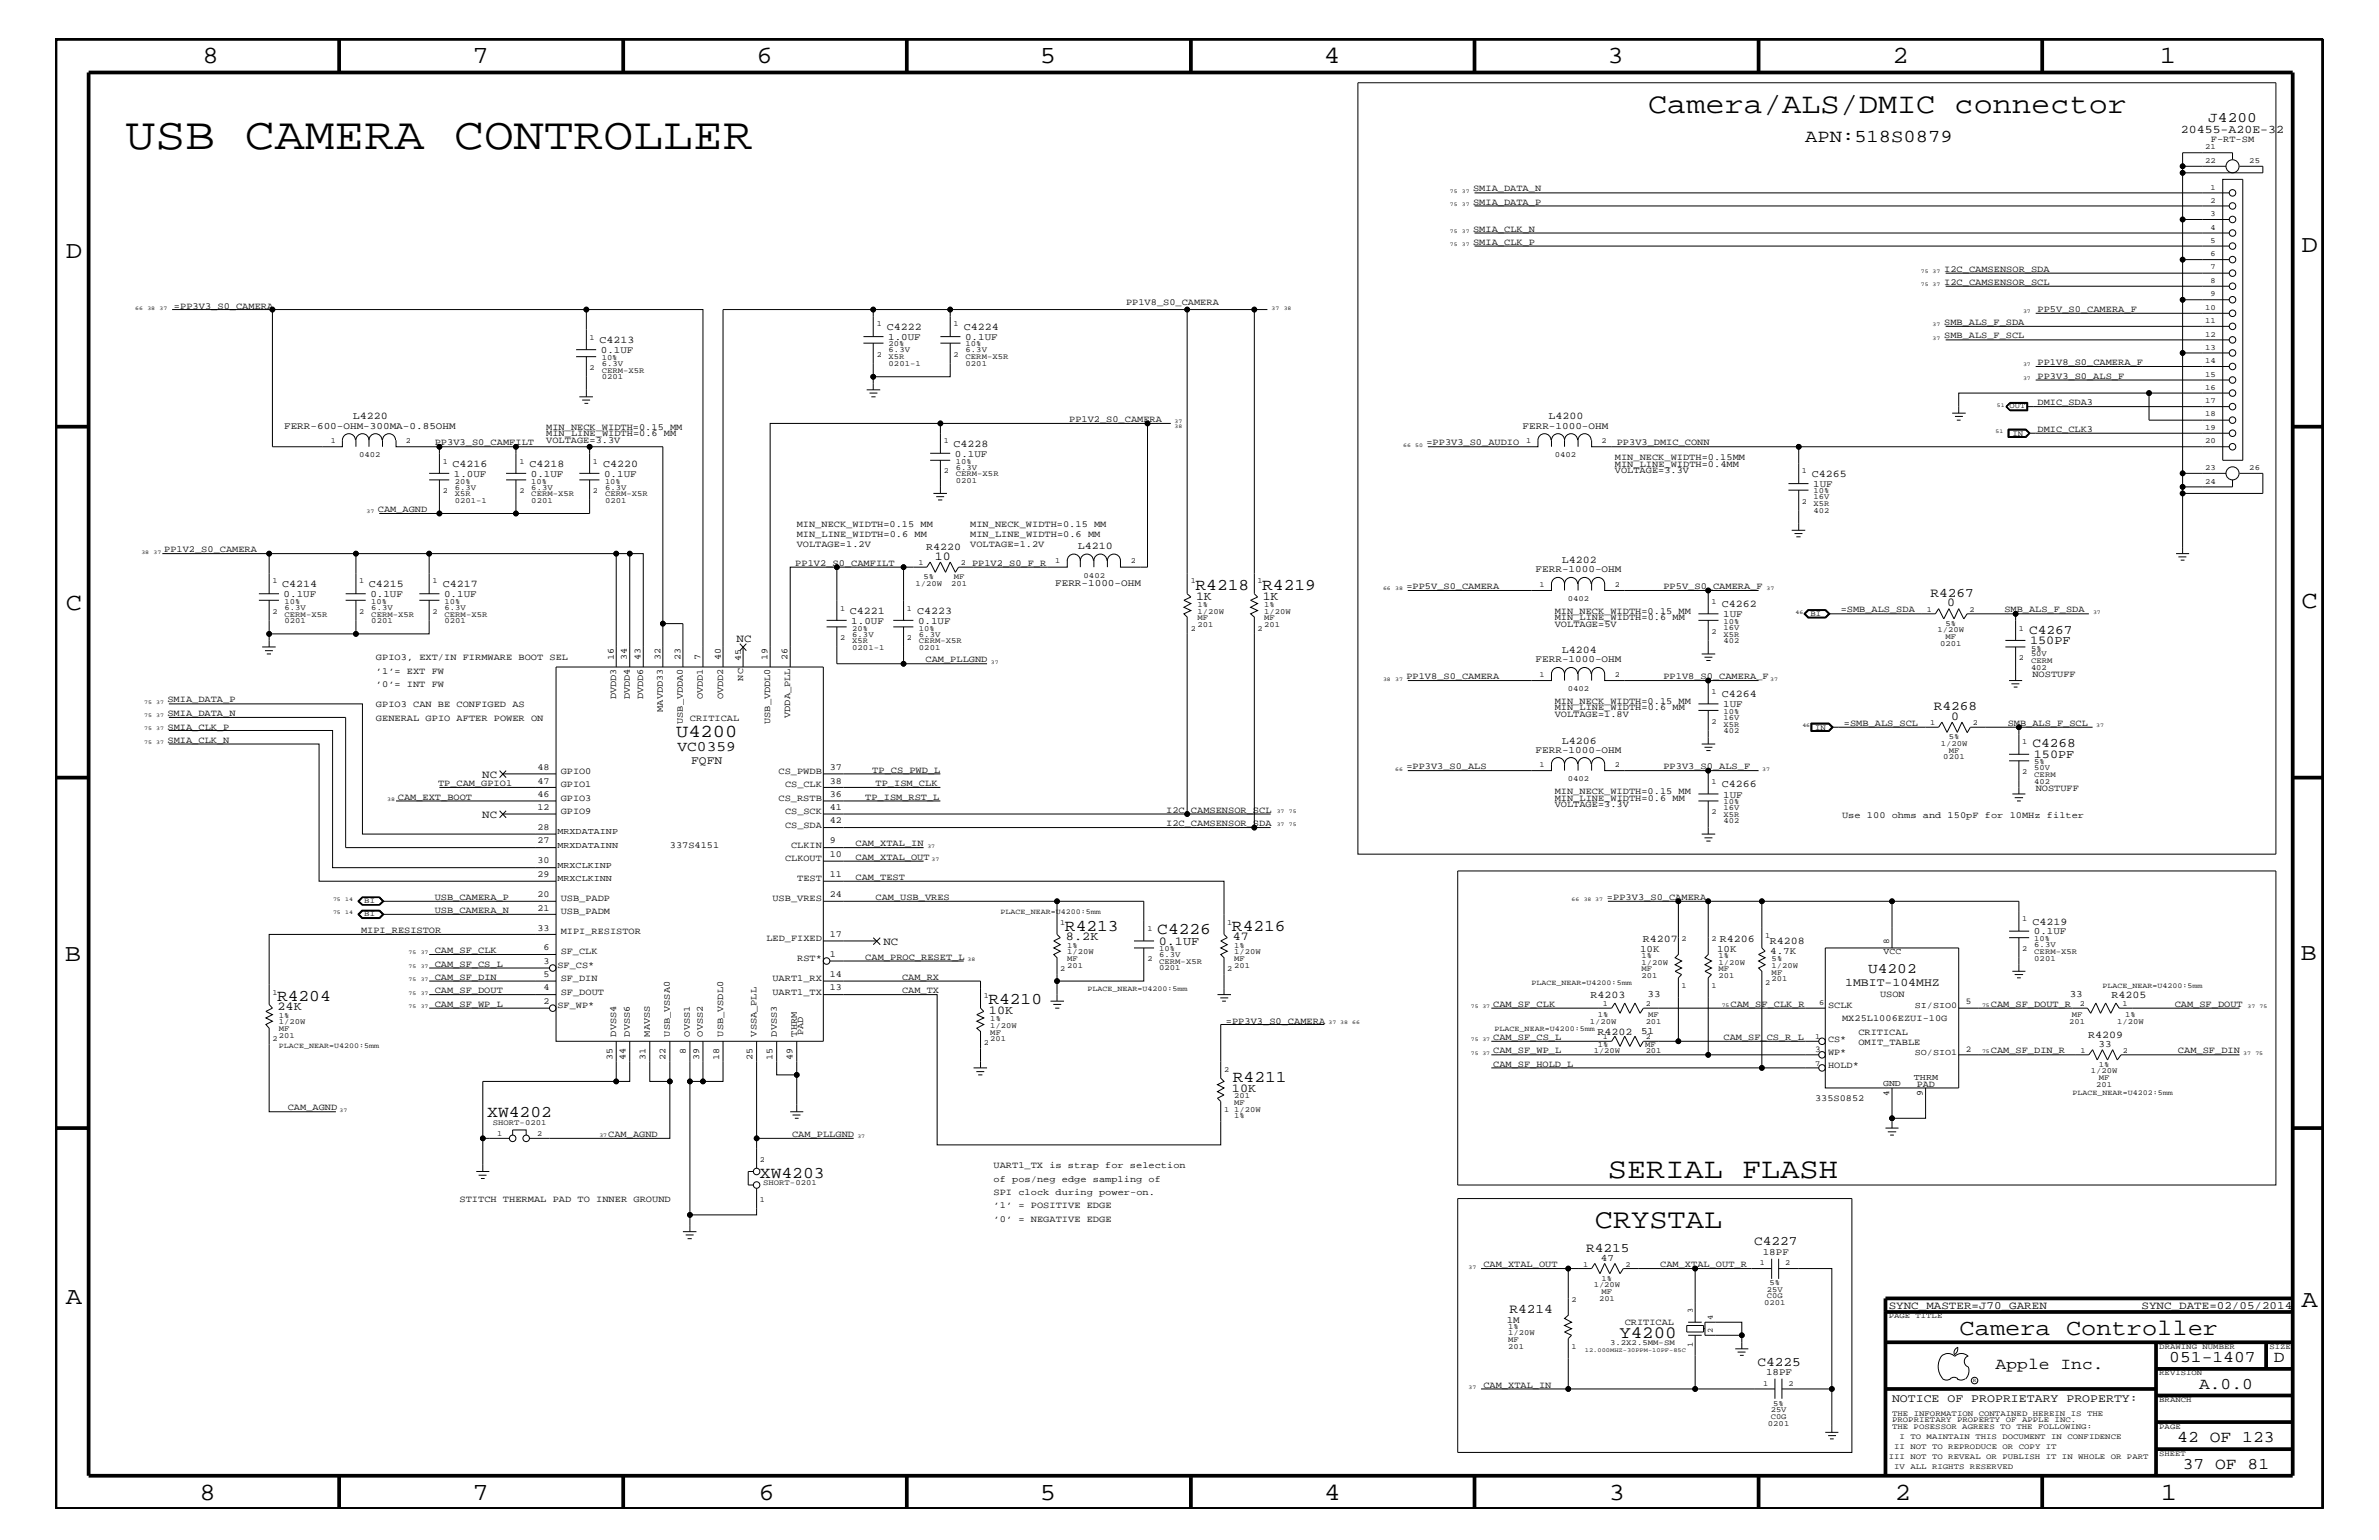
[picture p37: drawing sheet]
<svg xmlns="http://www.w3.org/2000/svg" width="432mm" height="279mm" viewBox="0 0 432 279" stroke-linecap="round" stroke-linejoin="round" font-family="sans-serif">
<defs><g id="words">
<text font-size="8.2" x="22.8" y="27.1">USB CAMERA CONTROLLER</text>
<g font-size="5.2">
<text x="299.1" y="20.4">Camera/ALS/DMIC connector</text>
<text x="291.8" y="213.8">SERIAL FLASH</text>
</g>
<text font-size="5" x="289.5" y="222.9">CRYSTAL</text>
<g font-size="4.5">
<text x="36.7" y="11.5">8</text>
<text x="85.8" y="11.5">7</text>
<text x="137.3" y="11.5">6</text>
<text x="188.7" y="11.5">5</text>
<text x="240.3" y="11.5">4</text>
<text x="291.8" y="11.5">3</text>
<text x="343.5" y="11.5">2</text>
<text x="392" y="11.5">1</text>
<text x="11.9" y="46.8">D</text>
<text x="417.7" y="45.7">D</text>
<text x="11.9" y="110.6">C</text>
<text x="417.7" y="110.3">C</text>
<text x="11.8" y="174.3">B</text>
<text x="417.6" y="174.2">B</text>
<text x="11.9" y="236.7">A</text>
<text x="417.7" y="237.1">A</text>
<text x="36.2" y="272.1">8</text>
<text x="85.8" y="272.1">7</text>
<text x="137.7" y="272.1">6</text>
<text x="188.7" y="272.1">5</text>
<text x="240.4" y="272.1">4</text>
<text x="292" y="272.1">3</text>
<text x="343.9" y="272.1">2</text>
<text x="392.2" y="272.1">1</text>
</g>
<text font-size="4.1" x="355.7" y="242.3">Camera Controller</text>
<g font-size="3.3">
<text x="327.7" y="25.9">APN:518S0879</text>
<text x="122.7" y="133.8">U4200</text>
</g>
<text font-size="3.1" x="293.9" y="242.7">Y4200</text>
<g font-size="3">
<text x="217" y="107">R4218</text>
<text x="229.1" y="107">R4219</text>
<text x="193.3" y="168.9">R4213</text>
<text x="210.1" y="169.5">C4226</text>
<text x="223.6" y="168.9">R4216</text>
<text x="50.3" y="181.6">R4204</text>
<text x="179.4" y="182.1">R4210</text>
<text x="223.8" y="196.4">R4211</text>
<text x="88.4" y="202.7">XW4202</text>
<text x="137.9" y="213.6">XW4203</text>
<text x="362.2" y="248.4">Apple Inc.</text>
<text x="393.7" y="247.1">051-1407</text>
<text x="399.2" y="252">A.0.0</text>
<text x="412.7" y="247.1">D</text>
<text x="395.2" y="261.6">42 OF 123</text>
<text x="396.2" y="266.6">37 OF 81</text>
</g>
<g font-size="2.6">
<text x="400.8" y="22.2">J4200</text>
<text x="123" y="136.2">VC0359</text>
<text x="339.1" y="176.6">U4202</text>
</g>
<g font-size="2.4">
<text x="350.4" y="108.3">R4267</text>
<text x="368.3" y="115">C4267</text>
<text x="351" y="128.9">R4268</text>
<text x="368.9" y="135.6">C4268</text>
<text x="287.9" y="227.1">R4215</text>
<text x="318.4" y="225.9">C4227</text>
<text x="274" y="238.2">R4214</text>
<text x="319" y="247.8">C4225</text>
</g>
<g font-size="2.2">
<text x="169.7" y="101.5">10</text>
<text x="217.1" y="108.8">1K</text>
<text x="229.2" y="108.8">1K</text>
<text x="353.4" y="110">0</text>
<text x="368.5" y="116.8">150PF</text>
<text x="354.1" y="130.7">0</text>
<text x="369.1" y="137.4">150PF</text>
<text x="193.5" y="170.6">8.2K</text>
<text x="210.3" y="171.4">0.1UF</text>
<text x="223.8" y="170.6">47</text>
<text x="50.4" y="183.3">24K</text>
<text x="179.5" y="184">10K</text>
<text x="223.6" y="198.1">10K</text>
</g>
<g font-size="2.1">
<text x="395.9" y="24.1">20455-A20E-32</text>
<text x="125.4" y="138.6">FQFN</text>
<text x="334.9" y="178.8">1MBIT-104MHZ</text>
<text x="343.4" y="254.4">NOTICE OF PROPRIETARY PROPERTY:</text>
</g>
<g font-size="2">
<text x="133.7" y="116.4">NC</text>
<text x="87.5" y="141.1">NC</text>
<text x="87.5" y="148.4">NC</text>
<text x="160.4" y="171.4">NC</text>
<text x="342.8" y="237.4">SYNC_MASTER=J70_GAREN</text>
<text x="388.7" y="237.4">SYNC_DATE=02/05/2014</text>
</g>
<g font-size="1.9">
<text x="161" y="59.8">C4222</text>
<text x="174.9" y="59.8">C4224</text>
<text x="108.8" y="62.3">C4213</text>
<text x="64.1" y="76.1">L4220</text>
<text x="281.1" y="76.1">L4200</text>
<text x="173.1" y="81.1">C4228</text>
<text x="82.1" y="84.7">C4216</text>
<text x="96.1" y="84.7">C4218</text>
<text x="109.5" y="84.7">C4220</text>
<text x="328.8" y="86.5">C4265</text>
<text x="168.1" y="99.9">R4220</text>
<text x="195.6" y="99.7">L4210</text>
<text x="51.2" y="106.5">C4214</text>
<text x="67" y="106.5">C4215</text>
<text x="80.3" y="106.5">C4217</text>
<text x="283.5" y="102.1">L4202</text>
<text x="154.3" y="111.4">C4221</text>
<text x="166.5" y="111.4">C4223</text>
<text x="312.5" y="110.2">C4262</text>
<text x="283.5" y="118.5">L4204</text>
<text x="312.5" y="126.5">C4264</text>
<text x="283.5" y="134.9">L4206</text>
<text x="312.5" y="142.9">C4266</text>
<text x="368.9" y="167.8">C4219</text>
<text x="298.2" y="170.9">R4207</text>
<text x="312.2" y="170.9">R4206</text>
<text x="321.2" y="171.2">R4208</text>
<text x="288.7" y="181">R4203</text>
<text x="383.2" y="181">R4205</text>
<text x="289.9" y="187.7">R4202</text>
<text x="379" y="188.3">R4209</text>
</g>
<g font-size="1.8">
<text x="109.1" y="64">0.1UF</text>
<text x="161.2" y="61.7">1.0UF</text>
<text x="175.2" y="61.7">0.1UF</text>
<text x="51.6" y="77.8">FERR-600-OHM-300MA-0.85OHM</text>
<text x="276.4" y="77.8">FERR-1000-OHM</text>
<text x="173.3" y="82.8">0.1UF</text>
<text x="82.4" y="86.5">1.0UF</text>
<text x="96.4" y="86.5">0.1UF</text>
<text x="109.6" y="86.5">0.1UF</text>
<text x="329.1" y="88.3">1UF</text>
<text x="191.5" y="106.3">FERR-1000-OHM</text>
<text x="278.7" y="103.8">FERR-1000-OHM</text>
<text x="51.5" y="108.3">0.1UF</text>
<text x="67.2" y="108.3">0.1UF</text>
<text x="80.6" y="108.3">0.1UF</text>
<text x="154.5" y="113.1">1.0UF</text>
<text x="166.6" y="113.1">0.1UF</text>
<text x="312.8" y="112">1UF</text>
<text x="278.7" y="120.2">FERR-1000-OHM</text>
<text x="312.8" y="128.3">1UF</text>
<text x="278.7" y="136.6">FERR-1000-OHM</text>
<text x="312.8" y="144.7">1UF</text>
<text x="297.7" y="172.7">10K</text>
<text x="311.7" y="172.7">10K</text>
<text x="321.3" y="173.1">4.7K</text>
<text x="369.1" y="169.5">0.1UF</text>
<text x="299" y="181">33</text>
<text x="375.7" y="181">33</text>
<text x="297.9" y="187.6">51</text>
<text x="380.9" y="190">33</text>
<text x="320" y="227.7">18PF</text>
<text x="290.6" y="228.8">47</text>
<text x="273.5" y="240">1M</text>
<text x="320.5" y="249.5">18PF</text>
</g>
<g font-size="1.7">
<text x="401.3" y="25.9">F-RT-SM</text>
<text x="267.4" y="34.7">SMIA_DATA_N</text>
<text x="267.4" y="37.2">SMIA_DATA_P</text>
<text x="267.4" y="44.4">SMIA_CLK_P</text>
<text x="267.4" y="42">SMIA_CLK_N</text>
<text x="352.9" y="49.3">I2C_CAMSENSOR_SDA</text>
<text x="352.9" y="51.7">I2C_CAMSENSOR_SCL</text>
<text x="31.6" y="56">=PP3V3_S0_CAMERA</text>
<text x="204.4" y="55.3">PP1V8_S0_CAMERA</text>
<text x="352.9" y="59">SMB_ALS_F_SDA</text>
<text x="369.8" y="56.6">PP5V_S0_CAMERA_F</text>
<text x="352.9" y="61.4">SMB_ALS_F_SCL</text>
<text x="369.8" y="68.7">PP3V3_S0_ALS_F</text>
<text x="369.8" y="66.2">PP1V8_S0_CAMERA_F</text>
<text x="194.1" y="76.6">PP1V2_S0_CAMERA</text>
<text x="369.8" y="73.5">DMIC_SDA3</text>
<text x="78.9" y="80.8">PP3V3_S0_CAMFILT</text>
<text x="99.1" y="80.5">VOLTAGE=3.3V</text>
<text x="99.1" y="78">MIN_NECK_WIDTH=0.15 MM</text>
<text x="99.1" y="79.2">MIN_LINE_WIDTH=0.6 MM</text>
<text x="258.9" y="80.8">=PP3V3_S0_AUDIO</text>
<text x="293.1" y="83.5">MIN_NECK_WIDTH=0.15MM</text>
<text x="293.5" y="80.8">PP3V3_DMIC_CONN</text>
<text x="369.8" y="78.3">DMIC_CLK3</text>
<text x="293.1" y="85.9">VOLTAGE=3.3V</text>
<text x="293.1" y="84.7">MIN_LINE_WIDTH=0.4MM</text>
<text x="68.6" y="92.9">CAM_AGND</text>
<text x="144.6" y="95.6">MIN_NECK_WIDTH=0.15 MM</text>
<text x="176.1" y="95.6">MIN_NECK_WIDTH=0.15 MM</text>
<text x="29.8" y="100.2">PP1V2_S0_CAMERA</text>
<text x="144.6" y="99.3">VOLTAGE=1.2V</text>
<text x="144.6" y="97.4">MIN_LINE_WIDTH=0.6 MM</text>
<text x="176.1" y="99.3">VOLTAGE=1.2V</text>
<text x="176.1" y="97.4">MIN_LINE_WIDTH=0.6 MM</text>
<text x="144.4" y="102.6">PP1V2_S0_CAMFILT</text>
<text x="176.4" y="102.6">PP1V2_S0_F_R</text>
<text x="255.3" y="106.9">=PP5V_S0_CAMERA</text>
<text x="301.9" y="106.9">PP5V_S0_CAMERA_F</text>
<text x="282.2" y="111.4">MIN_NECK_WIDTH=0.15 MM</text>
<text x="282.2" y="112.6">MIN_LINE_WIDTH=0.6 MM</text>
<text x="282.2" y="113.7">VOLTAGE=5V</text>
<text x="334.1" y="111.1">=SMB_ALS_SDA</text>
<text x="363.8" y="111.1">SMB_ALS_F_SDA</text>
<text x="68.2" y="119.8">GPIO3, EXT/IN FIRMWARE BOOT SEL</text>
<text x="111.4" y="119.8" transform="rotate(-90 111.4 119.8)">16</text>
<text x="113.8" y="119.8" transform="rotate(-90 113.8 119.8)">34</text>
<text x="116.2" y="119.8" transform="rotate(-90 116.2 119.8)">43</text>
<text x="119.9" y="119.8" transform="rotate(-90 119.9 119.8)">32</text>
<text x="123.5" y="119.8" transform="rotate(-90 123.5 119.8)">23</text>
<text x="127.2" y="119.8" transform="rotate(-90 127.2 119.8)">7</text>
<text x="130.8" y="119.8" transform="rotate(-90 130.8 119.8)">40</text>
<text x="139.3" y="119.8" transform="rotate(-90 139.3 119.8)">19</text>
<text x="142.9" y="119.8" transform="rotate(-90 142.9 119.8)">26</text>
<text x="68.2" y="124.7">’0’= INT FW</text>
<text x="68.2" y="122.3">’1’= EXT FW</text>
<text x="168" y="120.2">CAM_PLLGND</text>
<text x="255.3" y="123.2">PP1V8_S0_CAMERA</text>
<text x="301.9" y="123.2">PP1V8_S0_CAMERA_F</text>
<text x="368.9" y="122.9">NOSTUFF</text>
<text x="30.4" y="127.5">SMIA_DATA_P</text>
<text x="30.4" y="129.9">SMIA_DATA_N</text>
<text x="68.2" y="128.3">GPIO3 CAN BE CONFIGED AS</text>
<text x="68.2" y="130.8">GENERAL GPIO AFTER POWER ON</text>
<text x="111.8" y="126.9" transform="rotate(-90 111.8 126.9)">DVDD3</text>
<text x="114.3" y="126.9" transform="rotate(-90 114.3 126.9)">DVDD4</text>
<text x="116.8" y="126.9" transform="rotate(-90 116.8 126.9)">DVDD6</text>
<text x="120.3" y="129.1" transform="rotate(-90 120.3 129.1)">MAVDD33</text>
<text x="124" y="131.3" transform="rotate(-90 124 131.3)">USB_VDDA0</text>
<text x="125.2" y="130.8">CRITICAL</text>
<text x="127.6" y="126.9" transform="rotate(-90 127.6 126.9)">OVDD1</text>
<text x="131.2" y="126.9" transform="rotate(-90 131.2 126.9)">OVDD2</text>
<text x="139.8" y="131.3" transform="rotate(-90 139.8 131.3)">USB_VDDL0</text>
<text x="143.4" y="130.2" transform="rotate(-90 143.4 130.2)">VDDA_PLL</text>
<text x="282.2" y="128.9">MIN_LINE_WIDTH=0.6 MM</text>
<text x="282.2" y="130.2">VOLTAGE=1.8V</text>
<text x="282.2" y="127.7">MIN_NECK_WIDTH=0.15 MM</text>
<text x="334.7" y="131.7">=SMB_ALS_SCL</text>
<text x="364.4" y="131.7">SMB_ALS_F_SCL</text>
<text x="30.4" y="134.7">SMIA_CLK_N</text>
<text x="30.4" y="132.4">SMIA_CLK_P</text>
<text x="79.5" y="142.6">TP_CAM_GPIO1</text>
<text x="97.5" y="139.7">48</text>
<text x="97.5" y="142.2">47</text>
<text x="101.8" y="140.4">GPIO0</text>
<text x="101.8" y="142.9">GPIO1</text>
<text x="141.3" y="140.4">CS_PWDB</text>
<text x="142.5" y="142.9">CS_CLK</text>
<text x="150.6" y="142.2">38</text>
<text x="150.6" y="139.7">37</text>
<text x="158.3" y="140.2">TP_CS_PWD_L</text>
<text x="158.9" y="142.6">TP_ISM_CLK</text>
<text x="255.3" y="139.6">=PP3V3_S0_ALS</text>
<text x="301.9" y="139.6">PP3V3_S0_ALS_F</text>
<text x="369.5" y="143.5">NOSTUFF</text>
<text x="72.2" y="145.1">CAM_EXT_BOOT</text>
<text x="97.5" y="144.6">46</text>
<text x="97.5" y="147">12</text>
<text x="101.8" y="145.3">GPIO3</text>
<text x="101.8" y="147.7">GPIO9</text>
<text x="141.3" y="145.3">CS_RSTB</text>
<text x="142.5" y="147.7">CS_SCK</text>
<text x="150.6" y="147">41</text>
<text x="150.6" y="149.4">42</text>
<text x="150.6" y="144.6">36</text>
<text x="157.1" y="145.1">TP_ISM_RST_L</text>
<text x="211.7" y="149.9">I2C_CAMSENSOR_SDA</text>
<text x="211.7" y="147.5">I2C_CAMSENSOR_SCL</text>
<text x="282.2" y="146.5">VOLTAGE=3.3V</text>
<text x="282.2" y="145.3">MIN_LINE_WIDTH=0.6 MM</text>
<text x="282.2" y="144">MIN_NECK_WIDTH=0.15 MM</text>
<text x="334.3" y="148.4">Use 100 ohms and 150pF for 10MHz filter</text>
<text x="97.5" y="150.7">28</text>
<text x="97.5" y="153">27</text>
<text x="121.6" y="153.8">337S4151</text>
<text x="142.5" y="150.1">CS_SDA</text>
<text x="143.6" y="153.8">CLKIN</text>
<text x="150.6" y="155.5">10</text>
<text x="150.6" y="153">9</text>
<text x="155.3" y="153.5">CAM_XTAL_IN</text>
<text x="155.3" y="156">CAM_XTAL_OUT</text>
<text x="97.5" y="156.7">30</text>
<text x="97.5" y="159.1">29</text>
<text x="142.5" y="156.2">CLKOUT</text>
<text x="144.7" y="159.9">TEST</text>
<text x="150.6" y="159.1">11</text>
<text x="155.3" y="159.6">CAM_TEST</text>
<text x="78.9" y="163.3">USB_CAMERA_P</text>
<text x="78.9" y="165.6">USB_CAMERA_N</text>
<text x="97.5" y="165.2">21</text>
<text x="97.5" y="162.8">20</text>
<text x="101.8" y="165.9">USB_PADM</text>
<text x="101.8" y="163.5">USB_PADP</text>
<text x="140.2" y="163.5">USB_VRES</text>
<text x="150.6" y="162.8">24</text>
<text x="158.9" y="163.3">CAM_USB_VRES</text>
<text x="291.7" y="163.3">=PP3V3_S0_CAMERA</text>
<text x="65.5" y="169.3">MIPI_RESISTOR</text>
<text x="78.9" y="172.9">CAM_SF_CLK</text>
<text x="97.5" y="168.9">33</text>
<text x="98.6" y="172.4">6</text>
<text x="101.8" y="173.2">SF_CLK</text>
<text x="101.8" y="169.5">MIPI_RESISTOR</text>
<text x="139.1" y="170.7">LED_FIXED</text>
<text x="150.6" y="170">17</text>
<text x="150.6" y="173.7">1</text>
<text x="78.9" y="177.7">CAM_SF_DIN</text>
<text x="78.9" y="175.4">CAM_SF_CS_L</text>
<text x="98.6" y="174.9">3</text>
<text x="98.6" y="179.7">4</text>
<text x="98.6" y="177.3">5</text>
<text x="101.2" y="175.6">SF_CS*</text>
<text x="101.8" y="178">SF_DIN</text>
<text x="140.2" y="178">UART1_RX</text>
<text x="144.7" y="174.4">RST*</text>
<text x="150.6" y="177.3">14</text>
<text x="150.6" y="179.7">13</text>
<text x="157.1" y="174.2">CAM_PROC_RESET_L</text>
<text x="163.7" y="177.7">CAM_RX</text>
<text x="78.9" y="182.7">CAM_SF_WP_L</text>
<text x="78.9" y="180.2">CAM_SF_DOUT</text>
<text x="98.6" y="182.1">2</text>
<text x="101.2" y="182.9">SF_WP*</text>
<text x="101.8" y="180.5">SF_DOUT</text>
<text x="140.2" y="180.5">UART1_TX</text>
<text x="163.7" y="180.2">CAM_TX</text>
<text x="222.5" y="185.7">=PP3V3_S0_CAMERA</text>
<text x="271" y="182.7">CAM_SF_CLK</text>
<text x="314.1" y="182.7">CAM_SF_CLK_R</text>
<text x="331.8" y="182.9">SCLK</text>
<text x="334.3" y="185.2">MX25L1006EZUI-10G</text>
<text x="341.2" y="181">USON</text>
<text x="361.4" y="182.7">CAM_SF_DOUT_R</text>
<text x="394.7" y="182.7">CAM_SF_DOUT</text>
<text x="111.8" y="188.1" transform="rotate(-90 111.8 188.1)">DVSS4</text>
<text x="114.3" y="188.1" transform="rotate(-90 114.3 188.1)">DVSS6</text>
<text x="117.9" y="188.1" transform="rotate(-90 117.9 188.1)">MAVSS</text>
<text x="121.6" y="188.1" transform="rotate(-90 121.6 188.1)">USB_VSSA0</text>
<text x="124.5" y="191.3" transform="rotate(-90 124.5 191.3)">8</text>
<text x="125.2" y="188.1" transform="rotate(-90 125.2 188.1)">OVSS1</text>
<text x="127.6" y="188.1" transform="rotate(-90 127.6 188.1)">OVSS2</text>
<text x="131.2" y="188.1" transform="rotate(-90 131.2 188.1)">USB_VSDL0</text>
<text x="137.3" y="188.1" transform="rotate(-90 137.3 188.1)">VSSA_PLL</text>
<text x="141" y="188.1" transform="rotate(-90 141 188.1)">DVSS3</text>
<text x="144.6" y="188.1" transform="rotate(-90 144.6 188.1)">THRM</text>
<text x="145.8" y="187.7" transform="rotate(-90 145.8 187.7)">PAD</text>
<text x="271" y="188.7">CAM_SF_CS_L</text>
<text x="271" y="191.1">CAM_SF_WP_L</text>
<text x="312.8" y="188.7">CAM_SF_CS_R_L</text>
<text x="331.8" y="191.4">WP*</text>
<text x="331.8" y="189">CS*</text>
<text x="337.3" y="187.7">CRITICAL</text>
<text x="337.3" y="189.5">OMIT_TABLE</text>
<text x="361.4" y="191.1">CAM_SF_DIN_R</text>
<text x="395.3" y="191.1">CAM_SF_DIN</text>
<text x="111.2" y="192.4" transform="rotate(-90 111.2 192.4)">35</text>
<text x="113.5" y="192.4" transform="rotate(-90 113.5 192.4)">44</text>
<text x="117.2" y="192.4" transform="rotate(-90 117.2 192.4)">31</text>
<text x="120.8" y="192.4" transform="rotate(-90 120.8 192.4)">22</text>
<text x="126.9" y="192.4" transform="rotate(-90 126.9 192.4)">39</text>
<text x="130.6" y="192.4" transform="rotate(-90 130.6 192.4)">18</text>
<text x="136.6" y="192.4" transform="rotate(-90 136.6 192.4)">25</text>
<text x="140.2" y="192.4" transform="rotate(-90 140.2 192.4)">15</text>
<text x="143.8" y="192.4" transform="rotate(-90 143.8 192.4)">49</text>
<text x="271" y="193.6">CAM_SF_HOLD_L</text>
<text x="331.8" y="193.8">HOLD*</text>
<text x="347.9" y="197.2">PAD</text>
<text x="52.2" y="201.5">CAM_AGND</text>
<text x="329.4" y="199.8">335S0852</text>
<text x="349" y="198.9" transform="rotate(-90 349 198.9)">9</text>
<text x="110.4" y="206.3">CAM_AGND</text>
<text x="143.8" y="206.3">CAM_PLLGND</text>
<text x="180.3" y="214.4">of pos/neg edge sampling of</text>
<text x="180.3" y="211.9">UART1_TX is strap for selection</text>
<text x="83.4" y="218">STITCH THERMAL PAD TO INNER GROUND</text>
<text x="180.3" y="219.2">’1’ = POSITIVE EDGE</text>
<text x="180.3" y="216.9">SPI clock during power-on.</text>
<text x="180.3" y="221.7">’0’ = NEGATIVE EDGE</text>
<text x="269.2" y="229.9">CAM_XTAL_OUT</text>
<text x="301.3" y="229.9">CAM_XTAL_OUT_R</text>
<text x="294.9" y="240.5">CRITICAL</text>
<text x="269.2" y="251.7">CAM_XTAL_IN</text>
</g>
<g font-size="1.6">
<text x="134.5" y="120" transform="rotate(-90 134.5 120)">45</text>
<text x="134.9" y="123.5" transform="rotate(-90 134.9 123.5)">NC</text>
<text x="101.2" y="151.3">MRXDATAINP</text>
<text x="101.2" y="153.8">MRXDATAINN</text>
<text x="101.2" y="157.4">MRXCLKINP</text>
<text x="101.2" y="159.9">MRXCLKINN</text>
<text x="341.9" y="173.2">VCC</text>
<text x="342.9" y="171.2" transform="rotate(-90 342.9 171.2)">8</text>
<text x="347.6" y="182.9">SI/SIO0</text>
<text x="356.8" y="182.2">5</text>
<text x="329.4" y="190.9">3</text>
<text x="347.6" y="191.4">SO/SIO1</text>
<text x="356.8" y="190.8">2</text>
<text x="341.8" y="197">GND</text>
<text x="347.4" y="195.9">THRM</text>
<text x="342.9" y="198.8" transform="rotate(-90 342.9 198.8)">4</text>
</g>
<g font-size="1.4">
<text x="400.2" y="29.5">22</text>
<text x="400.2" y="27.1">21</text>
<text x="408.3" y="29.5">25</text>
<text x="401.2" y="34.4">1</text>
<text x="401.2" y="36.8">2</text>
<text x="401.2" y="41.7">4</text>
<text x="401.2" y="39.2">3</text>
<text x="401.2" y="44.1">5</text>
<text x="401.2" y="46.5">6</text>
<text x="401.2" y="48.9">7</text>
<text x="401.2" y="51.3">8</text>
<text x="401.2" y="53.8">9</text>
<text x="159.2" y="59.2">1</text>
<text x="173.1" y="59.2">1</text>
<text x="400.2" y="58.6">11</text>
<text x="400.2" y="56.2">10</text>
<text x="107" y="61.7">1</text>
<text x="109.2" y="65.3">10%</text>
<text x="159.2" y="64.7">2</text>
<text x="161.3" y="65.1">X5R</text>
<text x="161.3" y="62.9">20%</text>
<text x="161.3" y="64">6.3V</text>
<text x="173.1" y="64.7">2</text>
<text x="175.3" y="64">6.3V</text>
<text x="175.3" y="62.9">10%</text>
<text x="175.3" y="65.1">CERM-X5R</text>
<text x="400.2" y="65.9">14</text>
<text x="400.2" y="63.4">13</text>
<text x="400.2" y="61.1">12</text>
<text x="107" y="67.1">2</text>
<text x="109.2" y="66.4">6.3V</text>
<text x="109.2" y="67.6">CERM-X5R</text>
<text x="109.2" y="68.8">0201</text>
<text x="161.3" y="66.4">0201-1</text>
<text x="175.3" y="66.4">0201</text>
<text x="400.2" y="68.4">15</text>
<text x="400.2" y="70.7">16</text>
<text x="364.7" y="74.1">OUT</text>
<text x="400.2" y="73.2">17</text>
<text x="400.2" y="75.6">18</text>
<text x="60" y="80.5">1</text>
<text x="65.2" y="83">0402</text>
<text x="73.7" y="80.5">2</text>
<text x="171.3" y="80.5">1</text>
<text x="277" y="80.5">1</text>
<text x="282.2" y="83">0402</text>
<text x="290.7" y="80.5">2</text>
<text x="365.3" y="79">IN</text>
<text x="400.2" y="78">19</text>
<text x="400.2" y="80.5">20</text>
<text x="80.3" y="89.5">2</text>
<text x="80.3" y="84.1">1</text>
<text x="82.5" y="87.7">20%</text>
<text x="82.5" y="88.8">6.3V</text>
<text x="94.3" y="89.5">2</text>
<text x="94.3" y="84.1">1</text>
<text x="96.4" y="87.7">10%</text>
<text x="96.4" y="88.8">6.3V</text>
<text x="107.6" y="89.5">2</text>
<text x="107.6" y="84.1">1</text>
<text x="109.8" y="87.7">10%</text>
<text x="109.8" y="88.8">6.3V</text>
<text x="171.3" y="85.9">2</text>
<text x="173.5" y="87.6">0201</text>
<text x="173.5" y="86.4">CERM-X5R</text>
<text x="173.5" y="85.2">6.3V</text>
<text x="173.5" y="84.1">10%</text>
<text x="327.1" y="85.9">1</text>
<text x="329.2" y="89.5">10%</text>
<text x="400.2" y="87.7">24</text>
<text x="400.2" y="85.3">23</text>
<text x="408.3" y="85.3">26</text>
<text x="82.5" y="91.2">0201-1</text>
<text x="82.5" y="90">X5R</text>
<text x="96.4" y="90">CERM-X5R</text>
<text x="96.4" y="91.2">0201</text>
<text x="109.8" y="91.2">0201</text>
<text x="109.8" y="90">CERM-X5R</text>
<text x="327.1" y="91.4">2</text>
<text x="329.2" y="93.1">402</text>
<text x="329.2" y="91.8">X5R</text>
<text x="329.2" y="90.6">16V</text>
<text x="49.4" y="105.9">1</text>
<text x="65.2" y="105.9">1</text>
<text x="78.5" y="105.9">1</text>
<text x="166.2" y="106.3">1/20W</text>
<text x="166.7" y="102.5">1</text>
<text x="167.6" y="105">5%</text>
<text x="172.6" y="106.3">201</text>
<text x="173.1" y="105">MF</text>
<text x="174.4" y="102.5">2</text>
<text x="191.5" y="102.2">1</text>
<text x="196.7" y="104.8">0402</text>
<text x="205.2" y="102.2">2</text>
<text x="216.2" y="105.9">1</text>
<text x="228.3" y="105.9">1</text>
<text x="279.4" y="106.5">1</text>
<text x="293.1" y="106.5">2</text>
<text x="49.4" y="111.4">2</text>
<text x="51.6" y="109.5">10%</text>
<text x="51.6" y="110.6">6.3V</text>
<text x="51.6" y="113.1">0201</text>
<text x="51.6" y="111.9">CERM-X5R</text>
<text x="65.2" y="111.4">2</text>
<text x="67.4" y="109.5">10%</text>
<text x="67.4" y="110.6">6.3V</text>
<text x="67.4" y="111.9">CERM-X5R</text>
<text x="67.4" y="113.1">0201</text>
<text x="78.5" y="111.4">2</text>
<text x="80.7" y="109.5">10%</text>
<text x="80.7" y="110.6">6.3V</text>
<text x="80.7" y="111.9">CERM-X5R</text>
<text x="80.7" y="113.1">0201</text>
<text x="152.5" y="110.8">1</text>
<text x="164.6" y="110.8">1</text>
<text x="217.3" y="113.7">201</text>
<text x="217.3" y="110.2">1%</text>
<text x="217.3" y="111.4">1/20W</text>
<text x="217.3" y="112.6">MF</text>
<text x="229.4" y="111.4">1/20W</text>
<text x="229.4" y="113.7">201</text>
<text x="229.4" y="112.6">MF</text>
<text x="229.4" y="110.2">1%</text>
<text x="284.6" y="109.1">0402</text>
<text x="310.6" y="109.5">1</text>
<text x="312.8" y="113.1">10%</text>
<text x="328.6" y="111.7">BI</text>
<text x="349.8" y="111">1</text>
<text x="353.1" y="113.6">5%</text>
<text x="357.5" y="111">2</text>
<text x="152.5" y="116.2">2</text>
<text x="154.7" y="114.4">20%</text>
<text x="154.7" y="117.9">0201-1</text>
<text x="154.7" y="116.7">X5R</text>
<text x="154.7" y="115.5">6.3V</text>
<text x="164.6" y="116.2">2</text>
<text x="166.8" y="116.7">CERM-X5R</text>
<text x="166.8" y="114.4">10%</text>
<text x="166.8" y="115.5">6.3V</text>
<text x="166.8" y="117.9">0201</text>
<text x="216.2" y="114.4">2</text>
<text x="228.3" y="114.4">2</text>
<text x="310.6" y="115">2</text>
<text x="312.8" y="115.5">X5R</text>
<text x="312.8" y="114.2">16V</text>
<text x="312.8" y="116.7">402</text>
<text x="351.7" y="114.8">1/20W</text>
<text x="352.1" y="117.2">0201</text>
<text x="353.1" y="115.9">MF</text>
<text x="366.4" y="119.8">2</text>
<text x="366.4" y="114.4">1</text>
<text x="368.6" y="119.1">50V</text>
<text x="368.6" y="118.1">5%</text>
<text x="279.4" y="122.9">1</text>
<text x="284.6" y="125.4">0402</text>
<text x="293.1" y="122.9">2</text>
<text x="310.6" y="125.9">1</text>
<text x="368.6" y="120.3">CERM</text>
<text x="368.6" y="121.5">402</text>
<text x="310.6" y="131.3">2</text>
<text x="312.8" y="129.6">10%</text>
<text x="312.8" y="131.9">X5R</text>
<text x="312.8" y="130.7">16V</text>
<text x="350.4" y="131.6">1</text>
<text x="358.1" y="131.6">2</text>
<text x="312.8" y="133">402</text>
<text x="329.4" y="132.4">IN</text>
<text x="352.3" y="135.3">1/20W</text>
<text x="352.7" y="137.8">0201</text>
<text x="353.7" y="136.6">MF</text>
<text x="353.7" y="134.1">5%</text>
<text x="367" y="135">1</text>
<text x="279.4" y="139.2">1</text>
<text x="284.6" y="141.8">0402</text>
<text x="293.1" y="139.2">2</text>
<text x="310.6" y="142.3">1</text>
<text x="367" y="140.4">2</text>
<text x="369.2" y="140.9">CERM</text>
<text x="369.2" y="142.2">402</text>
<text x="369.2" y="139.7">50V</text>
<text x="369.2" y="138.6">5%</text>
<text x="310.6" y="147.7">2</text>
<text x="312.8" y="149.4">402</text>
<text x="312.8" y="145.9">10%</text>
<text x="312.8" y="147">16V</text>
<text x="312.8" y="148.2">X5R</text>
<text x="66.1" y="163.9">BI</text>
<text x="66.1" y="166.2">BI</text>
<text x="181.6" y="165.9">PLACE_NEAR=U4200:5mm</text>
<text x="192.4" y="167.8">1</text>
<text x="222.8" y="167.8">1</text>
<text x="367" y="167.1">1</text>
<text x="193.7" y="172">1%</text>
<text x="193.7" y="173.2">1/20W</text>
<text x="208.3" y="168.9">1</text>
<text x="210.4" y="172.6">10%</text>
<text x="210.4" y="173.7">6.3V</text>
<text x="224" y="172">1%</text>
<text x="224" y="173.2">1/20W</text>
<text x="297.9" y="173.8">1%</text>
<text x="305.2" y="170.7">2</text>
<text x="310.6" y="170.7">2</text>
<text x="311.9" y="173.8">1%</text>
<text x="320.4" y="170.1">1</text>
<text x="367" y="172.6">2</text>
<text x="369.2" y="170.7">10%</text>
<text x="369.2" y="171.8">6.3V</text>
<text x="369.2" y="173.1">CERM-X5R</text>
<text x="192.4" y="176.2">2</text>
<text x="193.7" y="175.6">201</text>
<text x="193.7" y="174.4">MF</text>
<text x="197.4" y="179.9">PLACE_NEAR=U4200:5mm</text>
<text x="208.3" y="174.4">2</text>
<text x="210.4" y="174.9">CERM-X5R</text>
<text x="210.4" y="176.1">0201</text>
<text x="222.8" y="176.2">2</text>
<text x="224" y="175.6">201</text>
<text x="224" y="174.4">MF</text>
<text x="278" y="178.7">PLACE_NEAR=U4200:5mm</text>
<text x="297.9" y="175">1/20W</text>
<text x="297.9" y="176.2">MF</text>
<text x="297.9" y="177.4">201</text>
<text x="305.2" y="179.3">1</text>
<text x="310.6" y="179.3">1</text>
<text x="311.9" y="177.4">201</text>
<text x="311.9" y="176.2">MF</text>
<text x="311.9" y="175">1/20W</text>
<text x="320.4" y="178.7">2</text>
<text x="321.6" y="174.4">5%</text>
<text x="321.6" y="176.8">MF</text>
<text x="321.6" y="178">201</text>
<text x="321.6" y="175.6">1/20W</text>
<text x="369.2" y="174.3">0201</text>
<text x="381.6" y="179.3">PLACE_NEAR=U4200:5mm</text>
<text x="49.4" y="180.5">1</text>
<text x="50.6" y="184.7">1%</text>
<text x="50.6" y="185.9">1/20W</text>
<text x="178.6" y="181">1</text>
<text x="179.7" y="185.3">1%</text>
<text x="288.6" y="185.7">1/20W</text>
<text x="290" y="184.4">1%</text>
<text x="290.9" y="182.5">1</text>
<text x="298.7" y="182.5">2</text>
<text x="298.7" y="185.7">201</text>
<text x="299.2" y="184.4">MF</text>
<text x="330.2" y="182.3">6</text>
<text x="375.6" y="185.7">201</text>
<text x="376" y="184.4">MF</text>
<text x="377.5" y="182.5">2</text>
<text x="384.3" y="185.7">1/20W</text>
<text x="385.2" y="182.5">1</text>
<text x="385.7" y="184.4">1%</text>
<text x="49.4" y="188.9">2</text>
<text x="50.6" y="188.3">201</text>
<text x="50.6" y="187.1">MF</text>
<text x="50.6" y="190.2">PLACE_NEAR=U4200:5mm</text>
<text x="178.6" y="189.5">2</text>
<text x="179.7" y="188.9">201</text>
<text x="179.7" y="187.7">MF</text>
<text x="179.7" y="186.5">1/20W</text>
<text x="271.3" y="187.1">PLACE_NEAR=U4200:5mm</text>
<text x="289.3" y="191.1">1/20W</text>
<text x="290" y="189.9">1%</text>
<text x="290.9" y="188.6">1</text>
<text x="298.6" y="189.9">MF</text>
<text x="298.7" y="188.6">2</text>
<text x="298.7" y="191.1">201</text>
<text x="329.4" y="188.5">1</text>
<text x="377.6" y="191">1</text>
<text x="385.3" y="191">2</text>
<text x="222.2" y="194.4">2</text>
<text x="329.4" y="193.3">7</text>
<text x="379.5" y="194.8">1/20W</text>
<text x="380.5" y="197.2">201</text>
<text x="381" y="195.9">MF</text>
<text x="381" y="193.6">1%</text>
<text x="222.2" y="201.7">1</text>
<text x="224" y="199.2">201</text>
<text x="224" y="201.7">1/20W</text>
<text x="224" y="200.4">MF</text>
<text x="224" y="202.9">1%</text>
<text x="376.2" y="198.7">PLACE_NEAR=U4202:5mm</text>
<text x="89.5" y="204.1">SHORT-0201</text>
<text x="90.2" y="206.2">1</text>
<text x="97.5" y="206.2">2</text>
<text x="137.9" y="210.8">2</text>
<text x="138.5" y="215">SHORT-0201</text>
<text x="137.9" y="218">1</text>
<text x="287.4" y="229.8">1</text>
<text x="289.3" y="233.5">1/20W</text>
<text x="290.7" y="232.4">1%</text>
<text x="295.1" y="229.8">2</text>
<text x="319.4" y="229.6">1</text>
<text x="321.2" y="233.2">5%</text>
<text x="324" y="229.6">2</text>
<text x="285.2" y="236.2">2</text>
<text x="290.2" y="236">201</text>
<text x="290.7" y="234.7">MF</text>
<text x="307.3" y="238.2" transform="rotate(-90 307.3 238.2)">3</text>
<text x="310.9" y="239.5" transform="rotate(-90 310.9 239.5)">4</text>
<text x="320.2" y="236.8">0201</text>
<text x="320.7" y="234.4">25V</text>
<text x="320.7" y="235.6">C0G</text>
<text x="342.8" y="239.2">PAGE TITLE</text>
<text x="273.7" y="244.7">201</text>
<text x="273.7" y="243.5">MF</text>
<text x="273.7" y="241.1">1%</text>
<text x="273.7" y="242.3">1/20W</text>
<text x="285.2" y="244.7">1</text>
<text x="292.2" y="244">3.2X2.5MM-SM</text>
<text x="307.3" y="244.4" transform="rotate(-90 307.3 244.4)">1</text>
<text x="310.9" y="241.9" transform="rotate(-90 310.9 241.9)">2</text>
<text x="391.9" y="244.7">DRAWING NUMBER</text>
<text x="411.9" y="244.7">SIZE</text>
<text x="320" y="251.4">1</text>
<text x="324.6" y="251.4">2</text>
<text x="391.9" y="249.5">REVISION</text>
<text x="321.4" y="257.4">C0G</text>
<text x="321.4" y="256.2">25V</text>
<text x="321.9" y="255">5%</text>
<text x="343.4" y="256.8">THE INFORMATION CONTAINED HEREIN IS THE</text>
<text x="391.9" y="254.4">BRANCH</text>
<text x="320.9" y="258.7">0201</text>
<text x="343.4" y="258">PROPRIETARY PROPERTY OF APPLE INC.</text>
<text x="343.4" y="259.3">THE POSESSOR AGREES TO THE FOLLOWING:</text>
<text x="343.8" y="262.9">II NOT TO REPRODUCE OR COPY IT</text>
<text x="344.8" y="261.1">I TO MAINTAIN THIS DOCUMENT IN CONFIDENCE</text>
<text x="391.9" y="259.3">PAGE</text>
<text x="342.8" y="264.7">III NOT TO REVEAL OR PUBLISH IT IN WHOLE OR PART</text>
<text x="343.8" y="266.6">IV ALL RIGHTS RESERVED</text>
<text x="391.9" y="264.1">SHEET</text>
</g>
<text font-size="1.1" x="287.7" y="245.3">12.000MHZ-30PPM-10PF-85C</text>
<g font-size="1">
<text x="263.1" y="35">75</text>
<text x="265.3" y="35">37</text>
<text x="263.1" y="37.4">75</text>
<text x="265.3" y="37.4">37</text>
<text x="263.1" y="44.6">75</text>
<text x="263.1" y="42.3">75</text>
<text x="265.3" y="44.6">37</text>
<text x="265.3" y="42.3">37</text>
<text x="348.7" y="49.6">75 37</text>
<text x="348.7" y="51.9">75 37</text>
<text x="24.6" y="56.2">66</text>
<text x="26.8" y="56.2">38</text>
<text x="29" y="56.2">37</text>
<text x="230.8" y="56.2">37</text>
<text x="233" y="56.2">38</text>
<text x="350.8" y="59.2">37</text>
<text x="367.2" y="56.8">37</text>
<text x="350.8" y="61.7">37</text>
<text x="367.2" y="68.9">37</text>
<text x="367.2" y="66.5">37</text>
<text x="213.2" y="76.8">37</text>
<text x="213.2" y="77.7">38</text>
<text x="362.5" y="73.8">51</text>
<text x="254.7" y="81.1">66</text>
<text x="256.9" y="81.1">50</text>
<text x="362.2" y="78.6">51</text>
<text x="66.5" y="93.2">37</text>
<text x="25.7" y="100.4">38</text>
<text x="27.9" y="100.4">37</text>
<text x="251" y="107.1">66</text>
<text x="253.2" y="107.1">38</text>
<text x="320.6" y="107.1">37</text>
<text x="325.9" y="111.4">46</text>
<text x="379.9" y="111.4">37</text>
<text x="179.8" y="120.4">37</text>
<text x="251" y="123.5">38</text>
<text x="253.2" y="123.5">37</text>
<text x="321.3" y="123.5">37</text>
<text x="26.2" y="127.7">75</text>
<text x="26.2" y="130.2">75</text>
<text x="28.4" y="127.7">37</text>
<text x="28.4" y="130.2">37</text>
<text x="327.2" y="131.9">46</text>
<text x="380.5" y="131.9">37</text>
<text x="26.2" y="135">75</text>
<text x="26.2" y="132.5">75</text>
<text x="28.4" y="135">37</text>
<text x="28.4" y="132.5">37</text>
<text x="253.2" y="139.8">66</text>
<text x="319.9" y="139.8">37</text>
<text x="70.3" y="145.3">38</text>
<text x="231.7" y="149.9">37</text>
<text x="231.7" y="147.5">37</text>
<text x="233.9" y="149.9">75</text>
<text x="233.9" y="147.5">75</text>
<text x="168.3" y="153.8">37</text>
<text x="169.1" y="156.2">37</text>
<text x="60.5" y="163.5">75</text>
<text x="60.5" y="165.9">75</text>
<text x="62.7" y="163.5">14</text>
<text x="62.7" y="165.9">14</text>
<text x="285.2" y="163.5">66</text>
<text x="287.4" y="163.5">38 37</text>
<text x="74.2" y="173.2">75</text>
<text x="76.4" y="173.2">37</text>
<text x="74.2" y="178">75</text>
<text x="74.2" y="175.6">75</text>
<text x="76.4" y="178">37</text>
<text x="76.4" y="175.6">37</text>
<text x="175.6" y="174.4">38</text>
<text x="74.2" y="180.5">75</text>
<text x="74.2" y="182.9">75</text>
<text x="76.4" y="180.5">37</text>
<text x="76.4" y="182.9">37</text>
<text x="241.1" y="185.9">37 38</text>
<text x="245.4" y="185.9">66</text>
<text x="267" y="182.9">75 37</text>
<text x="312.5" y="182.7">75</text>
<text x="359.7" y="182.7">75</text>
<text x="407.9" y="182.9">37</text>
<text x="410.1" y="182.9">75</text>
<text x="267" y="188.9">75 37</text>
<text x="267" y="191.4">75 37</text>
<text x="359.7" y="191.1">75</text>
<text x="407.2" y="191.4">37</text>
<text x="409.4" y="191.4">75</text>
<text x="61.6" y="201.7">37</text>
<text x="108.8" y="206.3">37</text>
<text x="155.6" y="206.5">37</text>
<text x="266.5" y="230.2">37</text>
<text x="266.5" y="252">37</text>
<text x="358.1" y="250.7">R</text>
</g>
</g></defs>
<g fill="none" stroke="#000" stroke-width=".18">
<path d="M246.5 15h166.6v140h-166.6zM267.6 35h137M267.6 37.4h137M396.2 39.8v7.3M403.4 32.5h3.7v51h-3.7zM404 30.2h-7.8v9.6h8.4M405.2 28.9v-1.2h-9v2.5M406.5 30.2h4.2v1.2h-14.5M31.2 56.2h75.2M49.4 56.2v24.9h12.7v-1.2a1.19 1.19 0 0 1 1.2-1.2 1.19 1.19 0 0 1 1.2 1.2M158.5 56.2h-27.3v64.8M172.5 56.2h-14v4.9"/>
<path d="M215.5 56.2h-43v4.9M227.7 56.2h-12.2v51.5l.7 .6-1.3 .6 1.3 .6-1.3 .7 1.3 .6-1.3 .6 .6 .6v35.7h-66.1M230 56.2h-2.3v51.5l.6 .6-1.3 .6 1.3 .6-1.3 .7 1.3 .6-1.3 .6 .7 .6v38.1h-78.3M267.6 44.6h137M267.6 42.3h137M353.1 59.2h51.5M353.1 49.6h51.5M353.1 51.9h51.5M369.5 56.8h35.1M396.2 54.4v9.6M404.6 47.1h-8.4v7.3h8.4M67 79.9a1.19 1.19 0 0 1 1.2-1.2 1.19 1.19 0 0 1 1.1 1.2"/>
<path d="M67 79.9a1.19 1.19 0 0 0-1.2-1.2 1.19 1.19 0 0 0-1.2 1.2v1.2M67 79.9v1.2M71.8 79.9a1.19 1.19 0 0 0-1.2-1.2 1.19 1.19 0 0 0-1.2 1.2v1.2M71.9 79.9v1.2h7.9v4.8M104.6 64.7h3.6M104.6 63.4h3.6M105.2 72h2.4M105.7 72.6h1.4M106.1 73.2h.7M106.4 63.4v-7.2h21.2v64.8M106.4 64.7v7.3M156.7 62.3h3.7"/>
<path d="M156.7 61.1h3.7M157.3 70.7h2.5M157.8 71.3h1.5M158.2 72h.7M158.5 62.3v6.1h14v-6.1M158.5 68.4v2.3M170.7 62.3h3.6M170.7 61.1h3.6M170.7 76.8h41.8M208.3 76.8v26.1h-4.9v-1.3M281.5 79.9a1.19 1.19 0 0 0-1.2-1.2 1.19 1.19 0 0 0-1.2 1.2v1.2h-19.9M284 79.9a1.19 1.19 0 0 1 1.2-1.2 1.19 1.19 0 0 1 1.1 1.2"/>
<path d="M284 79.9a1.19 1.19 0 0 0-1.2-1.2 1.19 1.19 0 0 0-1.2 1.2v1.2M284 79.9v1.2M288.8 79.9a1.19 1.19 0 0 0-1.2-1.2 1.19 1.19 0 0 0-1.2 1.2v1.2M288.9 79.9v1.2h37.6M353.1 61.7h51.5M354.3 75h2.5M354.8 75.6h1.5M355.2 76.2h.7M364.5 77.8h3.2l.8 .8-.8 .8h-3.2zM364.5 77.9h3.2l.7 .7-.7 .8M364.6 78h3.1l.6 .6-.6 .7h-3.1zM364.7 78v1.2h2.9l.7-.6-.7-.6"/>
<path d="M364.8 73.2h3.1v1.2h-3.1l-.6-.6zM364.8 73h3.2v1.5h-3.2l-.7-.7zM364.8 73.1h3.2v1.4h-3.2l-.6-.7zM367.9 73.8h36.7M368.3 78.6h36.3M369.5 68.9h35.1M369.5 66.5h35.1M390.1 71.3v4.9h14.5M404.6 64h-8.4v21.9h7.8M404.6 71.3h-49.1v3.7M77.9 87.1h3.6M77.9 85.9h3.6"/>
<path d="M79.8 87.1v6.1h-11M79.8 81.1h13.8v4.8M91.9 87.1h3.6M91.9 85.9h3.6M93.6 87.1v6.1h-13.8M93.6 81.1h13.4M105.2 87.1h3.6M105.2 85.9h3.6M107 85.9v-4.8h13.3v32M107 87.1v6.1h-13.4M168.8 83.5h3.7M168.8 82.2h3.7"/>
<path d="M169.4 89.5h2.5M169.9 90.1h1.5M170.3 90.7h.7M170.7 82.2v-5.4h-30.9v44.2M170.7 83.5v6M324.6 88.9h3.7M324.6 87.7h3.7M325.2 96.2h2.5M325.7 96.8h1.5M326.1 97.4h.7M326.5 88.9v7.3M396.2 85.9v14.5"/>
<path d="M404.6 81.1h-78.1v6.6M405.2 87.1v1.2h-9M406.5 85.9h4.2v3.6h-14.5M29.5 100.4h19.4v7.3M47 108.9h3.6M47 107.7h3.6M47.6 117.4h2.4M48.1 118.1h1.4M48.4 118.6h.8M48.9 108.9v6.1h15.7v-6.1M48.9 100.4h15.7v7.3M48.9 115v2.4"/>
<path d="M62.7 108.9h3.7M62.7 107.7h3.7M64.6 100.4h13.3M76.1 108.9h3.7M76.1 107.7h3.7M77.9 108.9v6.1h-13.3M77.9 107.7v-7.3h33.9v20.6M111.8 100.4h2.5v20.6M114.3 100.4h2.5v20.6M134.3 116.8l1.2 1.3M134.9 117.4v3.6M135.5 116.8l-1.2 1.3"/>
<path d="M150 113.7h3.7M150 112.6h3.7M151.9 102.9h-8.5v18.1M151.9 113.7v6.7h12.1M162.1 113.7h3.7M162.1 112.6h3.7M164 113.7v6.7h15.2M164 102.9h-12.1v9.7M193.7 101.6v1.3h-19.7l-.6 .9-.9-1.8-.9 1.8-.9-1.8-.9 1.8-1-1.8-.6 .9h-4.2v9.7M193.7 101.7a1.19 1.19 0 0 1 1.2-1.2 1.19 1.19 0 0 1 1.2 1.2 1.19 1.19 0 0 1 1.2-1.2 1.19 1.19 0 0 1 1.2 1.2M196.1 101.6v1.3M198.5 101.7a1.19 1.19 0 0 1 1.2-1.2 1.19 1.19 0 0 1 1.2 1.2"/>
<path d="M198.5 101.6v1.3M201 101.7a1.19 1.19 0 0 1 1.2-1.2 1.19 1.19 0 0 1 1.2 1.2M201 101.6v1.3M281.6 105.9v1.2h-26.1M281.6 105.9a1.19 1.19 0 0 1 1.2-1.1 1.19 1.19 0 0 1 1.2 1.1 1.19 1.19 0 0 1 1.2-1.1 1.19 1.19 0 0 1 1.1 1.1M284 105.9v1.2M286.4 105.9a1.19 1.19 0 0 1 1.2-1.1 1.19 1.19 0 0 1 1.2 1.1M286.4 105.9v1.2M288.9 105.9a1.19 1.19 0 0 1 1.2-1.1 1.19 1.19 0 0 1 1.2 1.1M288.9 105.9v1.2M291.3 105.9v1.2h18.7M308.3 112.6h3.6"/>
<path d="M308.3 111.4h3.6M308.9 118.6h2.4M309.4 119.2h1.4M309.7 119.8h.8M310 112.6v6M319.2 107.1h-9.2v4.3M327.4 111.4l.8-.8h3.2l.7 .8-.7 .7h-3.2zM327.7 111.4l.6-.6h3l.6 .6-.6 .6h-3zM331.3 110.7h-3l-.7 .7 .7 .6h3M331.3 110.7h-3.1l-.7 .7 .7 .6h3.1M331.3 110.7l.8 .7-.8 .6M331.3 110.7l.7 .7-.7 .6"/>
<path d="M331.9 111.4h19.4l.6-1 .9 1.9 .9-1.9 1 1.9 .8-1.9 .9 1.9 .6-.9h8.8M364 117.4h3.6M364 116.2h3.6M365.8 117.4v6.1M379.1 111.4h-13.3v4.8M395 100.4h2.3M395.4 101h1.4M395.8 101.6h.7M30.6 132.5h29.8v24.9h40.5M30.6 127.7h35.2v23.6h35.1M30.6 135h27.3v24.9h43M30.6 130.2h32.1v23.6h38.2"/>
<path d="M90.7 139.8l1.2 1.3M91.9 139.8l-1.2 1.3M100.9 121h48.5v67.9h-48.5zM120.3 121v-7.9h3.7v7.9M284 122.3a1.19 1.19 0 0 0-1.2-1.2 1.19 1.19 0 0 0-1.2 1.2v1.2h-26.1M284 122.3a1.19 1.19 0 0 1 1.2-1.2 1.19 1.19 0 0 1 1.1 1.2M284 138.6a1.19 1.19 0 0 0-1.2-1.2 1.19 1.19 0 0 0-1.2 1.2v1.2h-26.1M284 138.6a1.19 1.19 0 0 1 1.2-1.2 1.19 1.19 0 0 1 1.1 1.2M284 122.3v1.2M284 138.6v1.2M288.8 122.3a1.19 1.19 0 0 0-1.2-1.2 1.19 1.19 0 0 0-1.2 1.2v1.2M288.8 138.6a1.19 1.19 0 0 0-1.2-1.2 1.19 1.19 0 0 0-1.2 1.2v1.2"/>
<path d="M288.9 123.5v-1.2a1.19 1.19 0 0 1 1.2-1.2 1.19 1.19 0 0 1 1.2 1.2v1.2h18.7M288.9 139.8v-1.2a1.19 1.19 0 0 1 1.2-1.2 1.19 1.19 0 0 1 1.2 1.2v1.2h18.7M308.3 128.9h3.6M308.3 127.7h3.6M308.9 135h2.4M309.4 135.6h1.4M309.7 136.2h.8M310 128.9v6.1M319.2 123.5h-9.2v4.2M319.2 139.8h-9.2v4.2M328.7 131.2h3.3l.7 .7-.7 .8h-3.3zM328.8 132.7v-1.4h3.2l.7 .6-.7 .8"/>
<path d="M328.8 131.3h3.1l.7 .6-.7 .7h-3.1zM331.9 131.3l.6 .6-.6 .6h-3.1M332.5 131.9h19.4l.6-.9 .9 1.9 .9-1.9 1 1.9 .8-1.9 .9 1.9M364.7 123.5h2.3M364.7 138h3.6M364.7 136.8h3.6M365.1 124.1h1.4M365.5 124.7h.7M366.4 138v6M366.4 131.9h-8.8l-.6 1.1M379.8 131.9h-13.4v4.9M71.9 145.3h29"/>
<path d="M79.8 142.9h21.1M90.7 147.1l1.2 1.3M91.3 147.7h9.6M91.3 140.4h9.6M91.9 147.1l-1.2 1.3M149.4 159.9h72.8v9.6l.6 .6-1.2 .6 1.2 .7-1.2 .6 1.2 .6-1.2 .6 .6 .6v6.7M149.4 156.2h18.2M149.4 140.4h21.3M149.4 153.8h18.2M149.4 142.9h21.3M149.4 145.3h21.3M215.5 147.7h15.1"/>
<path d="M227.7 150.1h2.9M264.6 158h148.5v57h-148.5zM308.3 145.3h3.6M308.3 144h3.6M308.9 151.3h2.4M309.4 152h1.4M309.7 152.6h.8M310 145.3v6M365.3 144h2.3M365.7 144.7h1.5M366.1 145.3h.7M64.9 165.9l.8-.8h3.2l.8 .8-.8 .8h-3.2z"/>
<path d="M65 165.9l.8-.7h3.1l.7 .7-.7 .7h-3.1zM65.1 165.9l.7-.7h3l.7 .7-.7 .7h-3zM65.2 165.9l.6-.6h3l.6 .6-.6 .6h-3zM68.8 162.8h-3l-.6 .7 .6 .6h3M68.8 162.8h-3l-.7 .7 .7 .6h3M68.8 162.8l.7 .7-.7 .6M68.8 162.8l.6 .7-.6 .6M68.9 162.8h-3.1l-.8 .7 .8 .7h3.1M68.9 162.8h-3.2l-.8 .7 .8 .7h3.2M68.9 162.8l.8 .7-.8 .7M68.9 162.8l.7 .7-.7 .7M69.4 163.5h31.5"/>
<path d="M69.4 165.9h31.5M77.9 178h23M77.9 173.2h23M77.9 175.6h21.8M100.9 169.5h-52v12.7l.5 .7-1.1 .6 1.1 .6-1.1 .6 1.1 .6-1.1 .6 .6 .6v15.2h12.1M149.4 178h28.6v4.9l.6 .6-1.3 .6 1.3 .6-1.3 .6 1.3 .6-1.3 .6 .7 .6v6.6M149.4 170.7h9.8M149.4 163.5h42.5M150.6 174.4h24.3M158.5 170.1l1.3 1.3M159.8 170.1l-1.3 1.3M191.9 178v3.6"/>
<path d="M205.8 172h3.7M205.8 170.7h3.7M207.6 170.7v-7.2h-15.7v6l.5 .6-1.1 .6 1.1 .7-1.1 .6 1.1 .6-1.1 .6 .6 .6v4.2h15.7v-6M291.8 163.5h12.8M310 163.5h-5.4v9.7l-.6 .6 1.2 .6-1.2 .6 1.2 .6-1.2 .6 1.2 .6-.6 .6v11.5h25.5M319.8 163.5h-9.8v9.7l-.5 .6 1.1 .6-1.1 .6 1.1 .6-1.1 .6 1.1 .6-.6 .6v14h20.1M331.3 172h24.2v25.4h-24.2zM343.4 163.5h-23.6v8.5l.6 .6-1.2 .6 1.2 .6-1.2 .6 1.2 .6-1.2 .6 .6 .6v17.5h10.3M364.7 170.1h3.6M364.7 168.9h3.6M365.3 176.2h2.3M365.7 176.8h1.5"/>
<path d="M366.1 177.4h.7M366.4 168.9v-5.4h-23v8.5M366.4 170.1v6.1M77.9 180.5h23M77.9 182.9h21.8M111.8 188.9v7.3h2.5v-7.3M111.8 196.2h-24.2v10.3M117.9 188.9v7.3h3.7v-7.3M121.6 196.2v10.3h-25.5M125.2 188.9v7.3h2.4v-7.3M125.2 196.2v24.2M131.2 188.9v7.3h-3.6"/>
<path d="M137.3 188.9v17.6h17.6M141 188.9v6.1h3.6v-6.1M144.6 195v6.7M149.4 180.5h20.7v27.2h51.5v-7.9l-.6-.6 1.2-.5-1.2-.6 1.2-.7-1.2-.6 1.2-.6-.6-.6v-9.7h18.8M176.7 193.7h2.5M177.2 194.4h1.4M177.5 195h.8M190.7 181.6h2.4M191.2 182.2h1.4M191.5 182.9h.8M221 180.5h2.4M221.5 181h1.4"/>
<path d="M221.8 181.6h.7M270.7 182.9h21.8l.6-.9 .9 1.8 .9-1.8 .9 1.8 1-1.8 .9 1.8 .6-.9h33M270.7 193.7h49.1M270.7 191.4h39.3M270.7 188.9h21.8l.6-.9 .9 1.9 .9-1.9 .9 1.9 1-1.9 .9 1.9M304.6 188.9h-6.3l-.6 1M343.4 197.4v5.5h6.1v-5.5M355.5 182.9h23.4l.6 .9 .9-1.8 .9 1.8 .9-1.8 .9 1.8 .9-1.8 .6 .9h21.9M355.5 191.4h23.6l.7-1 .9 1.9 .9-1.9 .9 1.9 1-1.9 .8 1.9 .7-.9h21.5M86.4 212.5h2.4M86.9 213.2h1.4M87.3 213.8h.7"/>
<path d="M92.5 206.5h-4.9v6M93 205.9v-.9h2.5v.9M136.7 212.5h-.9v2.5h.9M137.3 215.6v4.8h-12.1v3.1M137.3 206.5v5.4M143.4 201.7h2.4M143.8 202.3h1.5M144.3 202.9h.6M264.6 217.5h71.5v46h-71.5zM342.2 204.7h2.4M342.6 205.3h1.6M343.1 205.9h.6"/>
<path d="M343.4 202.9v1.8M124 223.5h2.4M124.5 224.1h1.4M124.8 224.7h.8M268.8 230.2h20.1l.6-1 .9 1.9 .9-1.9 .9 1.9 .9-1.9 .9 1.9 .6-.9h27M284.6 230.2v8.4l-.6 .6 1.2 .7-1.2 .6 1.2 .6-1.2 .6 1.2 .6-.6 .6v9.1M306.4 239.9h2.5M307.7 230.2v9.7M309.5 239.9h6.6v2.4h-6.6zM321.6 228.4v3.6M322.8 230.2h9.7v21.8h-9.1M322.8 228.4v3.6"/>
<path d="M268.8 252h38.9M306.2 240.5h3v1.2h-3zM306.4 242.3h2.5M307.7 242.3v9.7h14.5M309.2 241.1h.3M315 244.7h2.3M315.4 245.3h1.4M315.8 245.9h.7M316.1 242.3v2.4M322.2 250.1v3.7M323.4 250.1v3.7M331.3 259.9h2.4"/>
<path d="M332.5 252v7.9M352.3 246.1a1.72 1.72 0 0 1 2.5 0 1.69 1.69 0 0 1 2.4 0M352.4 246a3.2 3.2 0 0 0 .4 4.3l.8 .1 .4-.2M354 250.2l.7-.3 .7 .3M355.2 250.2l.7 .2 .7-.2M355.3 244.4v.3a1.18 1.18 0 0 1-.6 1.1M355.4 244.4a.99 .99 0 0 0-.6 1.4M357.2 246a1.04 1.04 0 0 0-.7 1 1.04 1.04 0 0 0 .7 1M357.3 248l.1 .7a2.11 2.11 0 0 1-.6 1.5M331.8 260.5h1.4M332.1 261.1h.7"/>
<circle cx="396.2" cy="31.4" r=".42"/>
<circle cx="396.2" cy="30.2" r=".42"/>
<circle cx="396.2" cy="39.8" r=".42"/>
<circle cx="405.2" cy="30.2" r="1.19"/>
<circle cx="405.2" cy="37.4" r=".59"/>
<circle cx="405.2" cy="39.8" r=".59"/>
<circle cx="405.2" cy="35" r=".59"/>
<circle cx="49.4" cy="56.2" r=".42"/>
<circle cx="106.4" cy="56.2" r=".42"/>
<circle cx="158.5" cy="56.2" r=".42"/>
<circle cx="172.5" cy="56.2" r=".42"/>
<circle cx="215.5" cy="56.2" r=".42"/>
<circle cx="227.7" cy="56.2" r=".42"/>
<circle cx="396.2" cy="47.1" r=".42"/>
<circle cx="396.2" cy="54.4" r=".42"/>
<circle cx="405.2" cy="47.1" r=".59"/>
<circle cx="405.2" cy="54.4" r=".59"/>
<circle cx="405.2" cy="44.6" r=".59"/>
<circle cx="405.2" cy="56.8" r=".59"/>
<circle cx="405.2" cy="59.2" r=".59"/>
<circle cx="405.2" cy="49.6" r=".59"/>
<circle cx="405.2" cy="42.3" r=".59"/>
<circle cx="405.2" cy="51.9" r=".59"/>
<circle cx="158.5" cy="68.4" r=".42"/>
<circle cx="170.7" cy="76.8" r=".42"/>
<circle cx="208.3" cy="76.8" r=".42"/>
<circle cx="390.1" cy="71.3" r=".42"/>
<circle cx="396.2" cy="64" r=".42"/>
<circle cx="405.2" cy="71.3" r=".59"/>
<circle cx="405.2" cy="64" r=".59"/>
<circle cx="405.2" cy="73.8" r=".59"/>
<circle cx="405.2" cy="76.2" r=".59"/>
<circle cx="405.2" cy="66.5" r=".59"/>
<circle cx="405.2" cy="68.9" r=".59"/>
<circle cx="405.2" cy="61.7" r=".59"/>
<circle cx="405.2" cy="78.6" r=".59"/>
<circle cx="79.8" cy="93.2" r=".42"/>
<circle cx="79.8" cy="81.1" r=".42"/>
<circle cx="93.6" cy="93.2" r=".42"/>
<circle cx="93.6" cy="81.1" r=".42"/>
<circle cx="107" cy="81.1" r=".42"/>
<circle cx="326.5" cy="81.1" r=".42"/>
<circle cx="396.2" cy="88.3" r=".42"/>
<circle cx="396.2" cy="89.5" r=".42"/>
<circle cx="396.2" cy="85.9" r=".42"/>
<circle cx="405.2" cy="85.9" r="1.19"/>
<circle cx="405.2" cy="81.1" r=".59"/>
<circle cx="48.9" cy="100.4" r=".42"/>
<circle cx="48.9" cy="115" r=".42"/>
<circle cx="64.6" cy="100.4" r=".42"/>
<circle cx="64.6" cy="115" r=".42"/>
<circle cx="77.9" cy="100.4" r=".42"/>
<circle cx="111.8" cy="100.4" r=".42"/>
<circle cx="114.3" cy="100.4" r=".42"/>
<circle cx="120.3" cy="113.1" r=".42"/>
<circle cx="151.9" cy="102.9" r=".42"/>
<circle cx="164" cy="102.9" r=".42"/>
<circle cx="310" cy="107.1" r=".42"/>
<circle cx="365.8" cy="111.4" r=".42"/>
<circle cx="164" cy="120.4" r=".42"/>
<circle cx="310" cy="139.8" r=".42"/>
<circle cx="310" cy="123.5" r=".42"/>
<circle cx="366.4" cy="131.9" r=".42"/>
<circle cx="215.5" cy="147.7" r=".42"/>
<circle cx="227.7" cy="150.1" r=".42"/>
<circle cx="100.3" cy="175.6" r=".59"/>
<circle cx="150" cy="174.4" r=".59"/>
<circle cx="191.9" cy="163.5" r=".42"/>
<circle cx="191.9" cy="178" r=".42"/>
<circle cx="304.6" cy="163.5" r=".42"/>
<circle cx="310" cy="163.5" r=".42"/>
<circle cx="319.8" cy="163.5" r=".42"/>
<circle cx="343.4" cy="163.5" r=".42"/>
<circle cx="100.3" cy="182.9" r=".59"/>
<circle cx="111.8" cy="196.2" r=".42"/>
<circle cx="121.6" cy="196.2" r=".42"/>
<circle cx="125.2" cy="196.2" r=".42"/>
<circle cx="127.6" cy="196.2" r=".42"/>
<circle cx="144.6" cy="195" r=".42"/>
<circle cx="304.6" cy="188.9" r=".42"/>
<circle cx="310" cy="191.4" r=".42"/>
<circle cx="319.8" cy="193.7" r=".42"/>
<circle cx="330.7" cy="191.4" r=".59"/>
<circle cx="330.7" cy="188.9" r=".59"/>
<circle cx="330.7" cy="193.7" r=".59"/>
<circle cx="87.6" cy="206.5" r=".42"/>
<circle cx="93" cy="206.5" r=".59"/>
<circle cx="95.5" cy="206.5" r=".59"/>
<circle cx="137.3" cy="206.5" r=".42"/>
<circle cx="137.3" cy="215" r=".59"/>
<circle cx="137.3" cy="212.5" r=".59"/>
<circle cx="343.4" cy="202.9" r=".42"/>
<circle cx="125.2" cy="220.4" r=".42"/>
<circle cx="284.6" cy="230.2" r=".42"/>
<circle cx="307.7" cy="230.2" r=".42"/>
<circle cx="284.6" cy="252" r=".42"/>
<circle cx="307.7" cy="252" r=".42"/>
<circle cx="316.1" cy="242.3" r=".42"/>
<circle cx="332.5" cy="252" r=".42"/>
<circle cx="358.4" cy="250.5" r=".59"/>
</g>
<g fill="none" stroke="#000" stroke-width=".68" stroke-linecap="butt">
<path d="M10.1 7.1h411.5v266.7h-411.5zM16.1 13.2h400v254.5h-400zM61.6 7.1v6.1M113.1 7.1v6.1M164.6 7.1v6.1M216.2 7.1v6.1M267.6 7.1v6.1M319.2 7.1v6.1M370.7 7.1v6.1M10.1 77.4h6M416.1 77.4h5.5M10.1 141.1h6"/>
<path d="M416.1 141.1h5.5M10.1 204.7h6M416.1 204.7h5.5M342.2 238h73.9M416.1 235.6h-73.9v32.1M342.2 243.5h73.9M342.2 252h49.1M391.3 248.4h24.8M391.3 243.5v24.2M391.3 258h24.8M391.3 253.2h24.8M411.3 243.5v4.9"/>
<path d="M61.6 267.7v6.1M113.1 267.7v6.1M164.6 267.7v6.1M216.2 268v5.8M267.6 267.7v6.1M319.2 267.7v6.1M370.7 267.7v6.1M391.3 262.9h24.8"/>
</g>
<g fill="#000">
<circle cx="396.2" cy="31.4" r=".42"/>
<circle cx="396.2" cy="30.2" r=".42"/>
<circle cx="396.2" cy="39.8" r=".42"/>
<circle cx="49.4" cy="56.2" r=".42"/>
<circle cx="106.4" cy="56.2" r=".42"/>
<circle cx="158.5" cy="56.2" r=".42"/>
<circle cx="172.5" cy="56.2" r=".42"/>
<circle cx="215.5" cy="56.2" r=".42"/>
<circle cx="227.7" cy="56.2" r=".42"/>
<circle cx="396.2" cy="47.1" r=".42"/>
<circle cx="396.2" cy="54.4" r=".42"/>
<circle cx="158.5" cy="68.4" r=".42"/>
<circle cx="170.7" cy="76.8" r=".42"/>
<circle cx="208.3" cy="76.8" r=".42"/>
<circle cx="390.1" cy="71.3" r=".42"/>
<circle cx="396.2" cy="64" r=".42"/>
<circle cx="79.8" cy="93.2" r=".42"/>
<circle cx="79.8" cy="81.1" r=".42"/>
<circle cx="93.6" cy="93.2" r=".42"/>
<circle cx="93.6" cy="81.1" r=".42"/>
<circle cx="107" cy="81.1" r=".42"/>
<circle cx="326.5" cy="81.1" r=".42"/>
<circle cx="396.2" cy="88.3" r=".42"/>
<circle cx="396.2" cy="89.5" r=".42"/>
<circle cx="396.2" cy="85.9" r=".42"/>
<circle cx="48.9" cy="100.4" r=".42"/>
<circle cx="48.9" cy="115" r=".42"/>
<circle cx="64.6" cy="100.4" r=".42"/>
<circle cx="64.6" cy="115" r=".42"/>
<circle cx="77.9" cy="100.4" r=".42"/>
<circle cx="111.8" cy="100.4" r=".42"/>
<circle cx="114.3" cy="100.4" r=".42"/>
<circle cx="120.3" cy="113.1" r=".42"/>
<circle cx="151.9" cy="102.9" r=".42"/>
<circle cx="164" cy="102.9" r=".42"/>
<circle cx="310" cy="107.1" r=".42"/>
<circle cx="365.8" cy="111.4" r=".42"/>
<circle cx="164" cy="120.4" r=".42"/>
<circle cx="310" cy="139.8" r=".42"/>
<circle cx="310" cy="123.5" r=".42"/>
<circle cx="366.4" cy="131.9" r=".42"/>
<circle cx="215.5" cy="147.7" r=".42"/>
<circle cx="227.7" cy="150.1" r=".42"/>
<circle cx="191.9" cy="163.5" r=".42"/>
<circle cx="191.9" cy="178" r=".42"/>
<circle cx="304.6" cy="163.5" r=".42"/>
<circle cx="310" cy="163.5" r=".42"/>
<circle cx="319.8" cy="163.5" r=".42"/>
<circle cx="343.4" cy="163.5" r=".42"/>
<circle cx="111.8" cy="196.2" r=".42"/>
<circle cx="121.6" cy="196.2" r=".42"/>
<circle cx="125.2" cy="196.2" r=".42"/>
<circle cx="127.6" cy="196.2" r=".42"/>
<circle cx="144.6" cy="195" r=".42"/>
<circle cx="304.6" cy="188.9" r=".42"/>
<circle cx="310" cy="191.4" r=".42"/>
<circle cx="319.8" cy="193.7" r=".42"/>
<circle cx="87.6" cy="206.5" r=".42"/>
<circle cx="137.3" cy="206.5" r=".42"/>
<circle cx="343.4" cy="202.9" r=".42"/>
<circle cx="125.2" cy="220.4" r=".42"/>
<circle cx="284.6" cy="230.2" r=".42"/>
<circle cx="307.7" cy="230.2" r=".42"/>
<circle cx="284.6" cy="252" r=".42"/>
<circle cx="307.7" cy="252" r=".42"/>
<circle cx="316.1" cy="242.3" r=".42"/>
<circle cx="332.5" cy="252" r=".42"/>
</g>
<use href="#words"/>
</svg>
